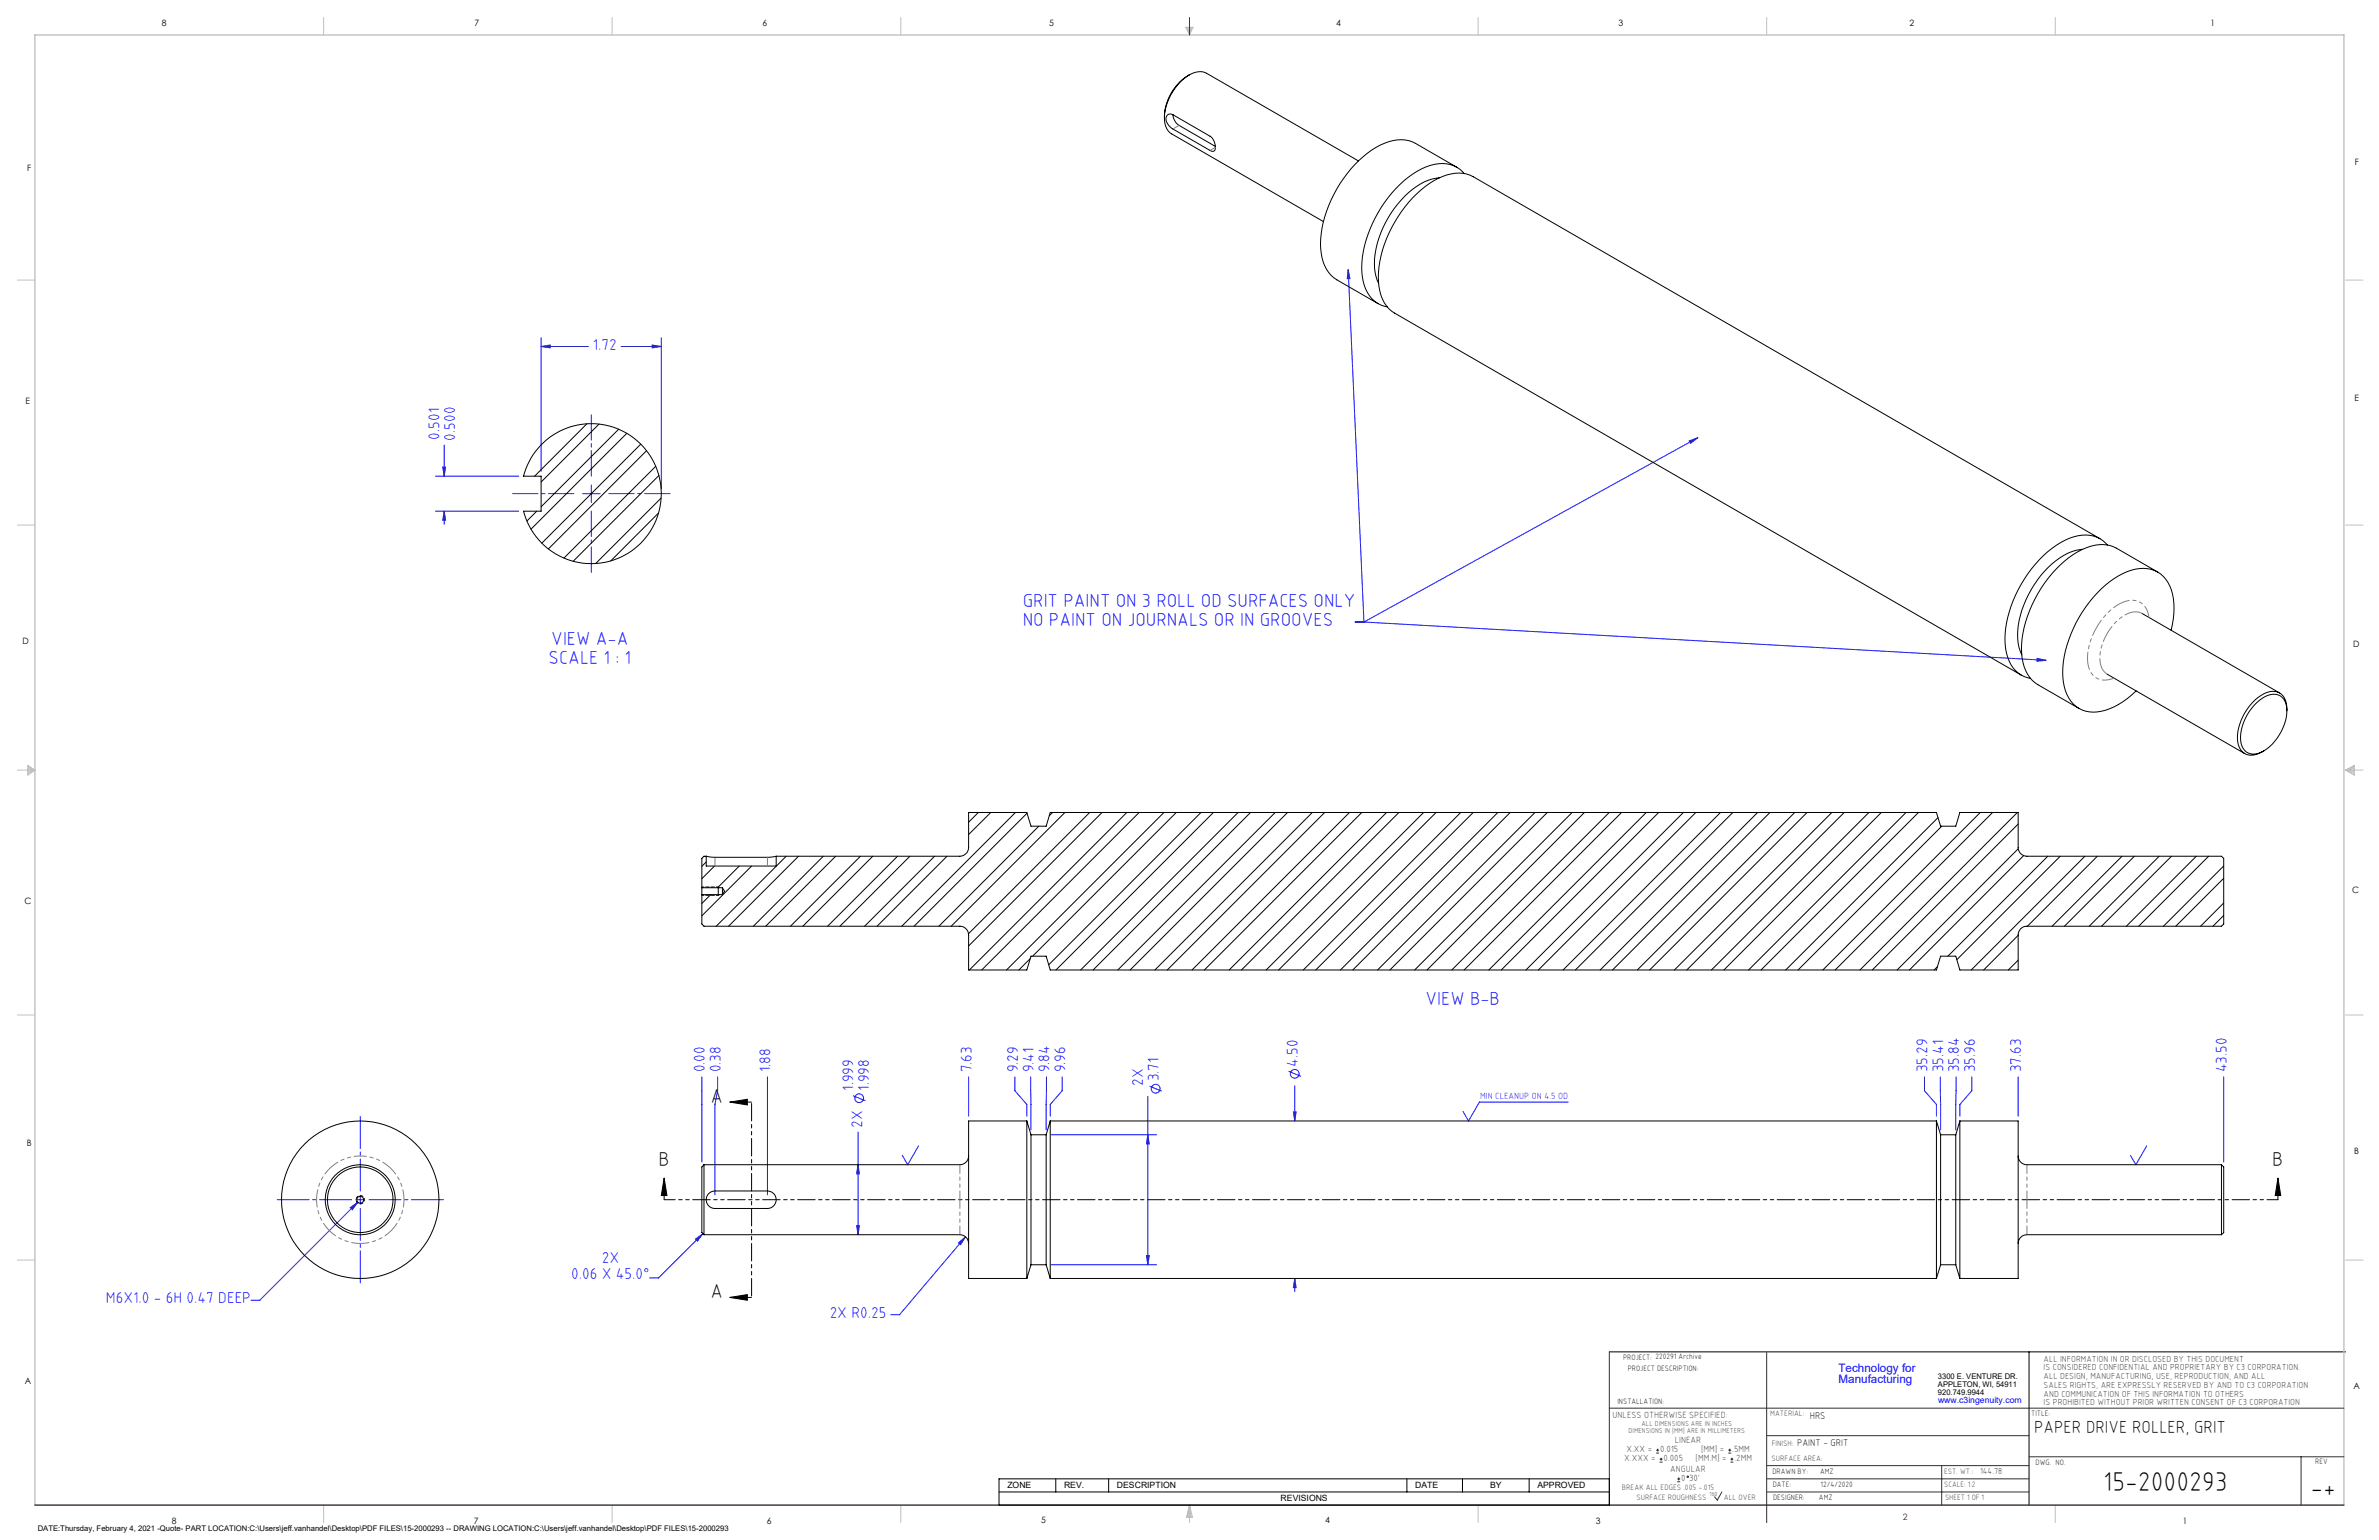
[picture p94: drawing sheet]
<svg xmlns="http://www.w3.org/2000/svg" width="864mm" height="559mm" viewBox="0 0 864 559" stroke-linecap="round" stroke-linejoin="round" font-family="sans-serif">
<defs><g id="words">
<g font-size="9.9">
<text x="763.5" y="541.1">15-2000293</text>
<text x="838.7" y="543.2">-+</text>
</g>
<g font-size="7.3">
<text x="258" y="400.3">A</text>
<text x="239" y="423.2">B</text>
<text x="824.9" y="423.2">B</text>
<text x="258" y="471.2">A</text>
</g>
<g font-size="6.8" fill="#00f">
<text x="371.3" y="220.2">GRIT PAINT ON 3 ROLL OD SURFACES ONLY</text>
<text x="371.3" y="227">NO PAINT ON JOURNALS OR IN GROOVES</text>
<text x="200.1" y="234.1">VIEW A-A</text>
<text x="199.2" y="240.9">SCALE 1 : 1</text>
<text x="517.5" y="364.8">VIEW B-B</text>
</g>
<text font-size="6.3" x="738.4" y="519.9">PAPER DRIVE ROLLER, GRIT</text>
<g font-size="5.7" fill="#00f">
<text x="215.2" y="126.8">1.72</text>
<text x="159.6" y="159.5" transform="rotate(-90 159.6 159.5)">0.501</text>
<text x="165.2" y="159.9" transform="rotate(-90 165.2 159.9)">0.500</text>
<text x="255.9" y="389.2" transform="rotate(-90 255.9 389.2)">0.00</text>
<text x="261.6" y="389.2" transform="rotate(-90 261.6 389.2)">0.38</text>
<text x="279.7" y="389.2" transform="rotate(-90 279.7 389.2)">1.88</text>
<text x="352.8" y="389.2" transform="rotate(-90 352.8 389.2)">7.63</text>
<text x="369.6" y="389.2" transform="rotate(-90 369.6 389.2)">9.29</text>
<text x="375.3" y="389.2" transform="rotate(-90 375.3 389.2)">9.41</text>
<text x="381" y="389.2" transform="rotate(-90 381 389.2)">9.84</text>
<text x="386.7" y="389.2" transform="rotate(-90 386.7 389.2)">9.96</text>
<text x="471.2" y="387" transform="rotate(-90 471.2 387)">4.50</text>
<text x="699.8" y="389.2" transform="rotate(-90 699.8 389.2)">35.29</text>
<text x="705.5" y="389.2" transform="rotate(-90 705.5 389.2)">35.41</text>
<text x="711.2" y="389.2" transform="rotate(-90 711.2 389.2)">35.84</text>
<text x="717" y="389.2" transform="rotate(-90 717 389.2)">35.96</text>
<text x="733.8" y="389.2" transform="rotate(-90 733.8 389.2)">37.63</text>
<text x="808.4" y="389.2" transform="rotate(-90 808.4 389.2)">43.50</text>
<text x="309.8" y="395.9" transform="rotate(-90 309.8 395.9)">1.999</text>
<text x="315.5" y="395.9" transform="rotate(-90 315.5 395.9)">1.998</text>
<text x="415" y="393.9" transform="rotate(-90 415 393.9)">2X</text>
<text x="420.7" y="392.4" transform="rotate(-90 420.7 392.4)">3.71</text>
<text x="313" y="409.2" transform="rotate(-90 313 409.2)">2X</text>
<text x="218.4" y="458.4">2X</text>
<text x="207.3" y="464">0.06 X 45.0°</text>
<text x="38.4" y="472.9">M6X1.0 - 6H 0.47 DEEP</text>
<text x="301.2" y="478.2">2X R0.25</text>
</g>
<g font-size="4.2" fill="#00f">
<text x="667.4" y="497.7">Technology for</text>
<text x="667.4" y="502">Manufacturing</text>
</g>
<g font-size="3.5">
<text x="657" y="514.9">HRS</text>
<text x="652.4" y="524.7">PAINT - GRIT</text>
</g>
<text font-size="3.3" fill="#00f" x="537.3" y="398.9">MIN CLEANUP ON 4.5 OD</text>
<g font-size="3.3" fill="#382c30">
<text x="585.4" y="514.4">UNLESS OTHERWISE SPECIFIED:</text>
<text x="590.4" y="526.8">X.XX =</text>
<text x="602.6" y="526.8">0.015</text>
<text x="608" y="523.6">LINEAR</text>
<text x="617.5" y="526.8">[MM] =</text>
<text x="628.8" y="526.8">.5MM</text>
<text x="589.6" y="530.1">X.XXX =</text>
<text x="603.9" y="530.1">0.005</text>
<text x="606.3" y="534">ANGULAR</text>
<text x="615.5" y="530.1">[MM.M] =</text>
<text x="629.6" y="530.1">.2MM</text>
<text x="610.3" y="537.3">0</text>
<text x="613.2" y="537.3">30'</text>
</g>
<g font-size="3.2">
<text x="58.8" y="9.6">8</text>
<text x="172.3" y="9.5">7</text>
<text x="276.8" y="9.5">6</text>
<text x="380.9" y="9.6">5</text>
<text x="485" y="9.5">4</text>
<text x="587.5" y="9.5">3</text>
<text x="693.1" y="9.5">2</text>
<text x="802.4" y="9.5">1</text>
<text x="854.9" y="59.8">F</text>
<text x="9.9" y="62">F</text>
<text x="9.3" y="146.5">E</text>
<text x="854.7" y="145.5">E</text>
<text x="8.2" y="233.6">D</text>
<text x="854.3" y="234.9">D</text>
<text x="8.9" y="328.1">C</text>
<text x="853.9" y="324.1">C</text>
<text x="9.7" y="415.8">B</text>
<text x="854.6" y="418.6">B</text>
<text x="9" y="502">A</text>
<text x="854.3" y="503.9">A</text>
<text x="62.3" y="552.9">8</text>
<text x="172" y="552.9">7</text>
<text x="278.3" y="552.9">6</text>
<text x="377.9" y="552.8">5</text>
<text x="481" y="552.8">4</text>
<text x="579.3" y="552.8">3</text>
<text x="792.4" y="552.8">1</text>
</g>
<g font-size="3.2" fill="#382c30">
<text x="741.9" y="494.1">ALL INFORMATION IN OR DISCLOSED BY THIS DOCUMENT</text>
<text x="741.9" y="497.3">IS CONSIDERED CONFIDENTIAL AND PROPRIETARY BY C3 CORPORATION.</text>
<text x="741.9" y="500.4">ALL DESIGN, MANUFACTURING, USE, REPRODUCTION, AND ALL</text>
<text x="741.9" y="503.6">SALES RIGHTS, ARE EXPRESSLY RESERVED BY AND TO C3 CORPORATION</text>
<text x="741.9" y="506.8">AND COMMUNICATION OF THIS INFORMATION TO OTHERS</text>
<text x="741.9" y="510">IS PROHIBITED WITHOUT PRIOR WRITTEN CONSENT OF C3 CORPORATION</text>
<text x="718.8" y="534.7">144.78</text>
<text x="690.7" y="551.6">2</text>
</g>
<text font-size="3.1" fill="#00f" x="703.5" y="509.2">www.c3ingenuity.com</text>
<g font-size="3.1">
<text x="365.7" y="540">ZONE</text>
<text x="386.3" y="540">REV.</text>
<text x="405.5" y="540">DESCRIPTION</text>
<text x="464.9" y="544.8">REVISIONS</text>
<text x="513.7" y="540">DATE</text>
<text x="540.9" y="540">BY</text>
<text x="558.1" y="540">APPROVED</text>
</g>
<g font-size="2.8">
<text x="589.2" y="493.3">PROJECT: 220291 Archive</text>
<text x="590.9" y="497.3">PROJECT DESCRIPTION:</text>
<text x="703.5" y="500.5">3300 E. VENTURE DR.</text>
<text x="703.5" y="503.3">APPLETON, WI, 54911</text>
<text x="587.1" y="509.6">INSTALLATION:</text>
<text x="703.5" y="506.2">920.749.9944</text>
<text x="737.3" y="513.8">TITLE:</text>
<text x="738.9" y="531.5">DWG. NO.</text>
<text x="840.5" y="531.3">REV</text>
<text x="643.4" y="534.9">DRAWN BY:</text>
<text x="643.5" y="539.7">DATE:</text>
<text x="660.7" y="534.7">AMZ</text>
<text x="660.9" y="539.6">12/4/2020</text>
<text x="643.6" y="544.4">DESIGNER:</text>
<text x="660.3" y="544.3">AMZ</text>
<text x="13.7" y="555.5">DATE:Thursday, February 4, 2021 -Quote- PART LOCATION:C:\Users\jeff.vanhandel\Desktop\PDF FILES\15-2000293 -- DRAWING LOCATION:C:\Users\jeff.vanhandel\Desktop\PDF FILES\15-2000293</text>
</g>
<g font-size="2.8" fill="#382c30">
<text x="642.6" y="513.8">MATERIAL:</text>
<text x="643.2" y="524.8">FINISH:</text>
<text x="643.1" y="530.1">SURFACE AREA:</text>
<text x="705.7" y="534.7">EST. WT.:</text>
<text x="705.7" y="539.7">SCALE: 1:2</text>
<text x="588.8" y="540.5">BREAK ALL EDGES .005 -.015</text>
<text x="594" y="544.2">SURFACE ROUGHNESS</text>
<text x="625.8" y="544.2">ALL OVER</text>
<text x="706.1" y="544.4">SHEET 1 OF 1</text>
</g>
<g font-size="2.5" fill="#382c30">
<text x="591.2" y="520.1">DIMENSIONS IN [MM] ARE IN MILLIMETERS</text>
<text x="595.9" y="517.3">ALL DIMENSIONS ARE IN INCHES</text>
</g>
<text font-size="2.2" fill="#382c30" x="620.6" y="542.9">160</text>
</g></defs>
<g fill="none" stroke="#000" stroke-width=".36">
<path d="M260.7 321.9v3M264.9 399.9h7.9M264.9 399.9l6.4-1v2zM241.1 427.5l1 6.3h-2zM241.1 427.5v7.8M826.9 427.5l1 6.3h-2zM826.9 427.5v7.8M264.9 470.8h7.9M264.9 470.8l6.4-1v2zM584.2 490.5h267.3M736.6 490.5v55.6M362.7 536.6h221.5v9.5h-221.5z"/>
<path d="M383.3 536.6v4.8M402.4 536.6v4.8M510.7 536.6v4.8M530.9 536.6v4.8M555.1 536.6v4.8M362.7 541.4h221.5"/>
</g>
<g fill="none" stroke="#c0c0c0" stroke-width=".36">
<path d="M117.5 6.4v6.3M222.2 6.4v6.3M327 6.4v6.3M430.4 9.9h2.7l-1.3 2.8zM430.9 9.9l.9 2.8M431.2 9.9l.6 2.8M432.1 9.9l-.3 2.8M432.6 9.9l-.8 2.8M536.6 6.4v6.3M641.3 6.4v6.3M746.1 6.4v6.3M6.3 101.6h6.4"/>
<path d="M851.5 101.6h6.3M6.3 190.5h6.4M851.5 190.5h6.3M6.3 279.4h6.4M10.1 277.7l2.6 1.7-2.6 1.9zM10.1 278.2l2.6 1.2M10.1 278.8l2.6 .6M12.7 279.4l-2.6 1.2M12.7 279.4l-2.6 .5M851.5 279.4h6.3M851.5 279.4l3.1 .5M851.5 279.4l3.1 1.2"/>
<path d="M851.5 279.4l3.1-1.7v3.6zM854.6 278.8l-3.1 .6M854.6 278.2l-3.1 1.2M6.3 368.3h6.4M851.5 368.3h6.3M6.3 457.2h6.4M851.5 457.2h6.3M117.5 546.1v6.4M222.2 546.1v6.4M327 546.1v6.4M431.8 546.1v6.4M431.8 546.1l1.1 4.5h-2.2z"/>
<path d="M431.8 546.1l.6 4.5M431.8 546.1l-.9 4.5M431.8 546.1l-.4 4.5M431.8 546.1l.3 4.5M536.6 546.1v6.4M746.1 546.1v6.4"/>
</g>
<path d="M12.7 546.1v-533.4h838.2v533.4" fill="none" stroke="#c0c0c0" stroke-width=".5"/>
<g fill="none" stroke="#00f" stroke-width=".36">
<path d="M431.8 6.4v6.3M489.4 97.8l.6 3.3h-.9zM489.4 97.8l5.7 127.9M196.4 125.7l3.3-.5v1zM196.4 122.6v48.4M196.4 125.7h17.2M225.5 125.7h14.6M236.7 125.2l3.4 .5-3.4 .5zM240.1 122.6v54.7M613.2 160l3.1-1.2-2.6 2.1zM616.3 158.8l-121.2 66.9M158.1 172.8h30.2"/>
<path d="M160.7 169.5h1l-.4 3.3zM161.3 161.5v11.3M211.5 179.1h6.3M214.7 176v6.3M158.1 185.5h30.2M161.3 185.5l.4 3.3h-1zM161.3 185.5v4.8M491.9 225.7h3.2M495.1 225.7l247.6 13.9M739.5 238.9l3.2 .7-3.3 .3zM254.8 390.8v30.8M260.5 390.8v5l-1 5v32.8"/>
<path d="M278.6 390.8v42.8M309.6 397.6l4.5 1.8M351.6 390.8v14.2M368.4 390.8v5l4.3 5v4.2M374.2 390.8l.1 19.2M379.9 390.8l-.1 19.2M385.6 390.8v5l-4.4 5v4.2M416.7 397.8v61.1M417.3 394.1l4.5 1.9M467.7 388.7l4.6 1.9M470 394v12.8M569.3 399.9h-32.3l-3.9 6.9-2-3.5"/>
<path d="M698.6 390.8v5l4.3 5v4.2M704.4 390.8l.1 19.2M710.1 390.8l-.1 19.2M715.8 390.8v5l-4.4 5v4.2M732.6 390.8v14.2M807.2 390.8v30.8M311.5 410.8v37.2M333.4 415.8l-3.9 6.8-2-3.4M381.5 411.8h38.3M416.7 411.8l.5 3.3h-1zM469.5 403.5h1l-.5 3.3zM779.3 415.8l-4 6.8-1.9-3.4"/>
<path d="M127.2 438.2l2.7-2-2 2.7zM129.2 435.3h3.2M129.9 436.2l-35.6 35.6h-3.2M130.8 433.7v3.2M311.5 422.6l.5 3.3h-1zM252.5 449.6l2.7-2-2 2.7zM255.2 447.6l-16.2 16.1h-3.2M311 444.7h1l-.5 3.3zM347.9 451l2.6-2.2-1.8 2.8zM350.5 448.8l-24 28.3h-3.1M381.5 458.9h38.3M416.2 455.6h1l-.5 3.3z"/>
<path d="M470 463.9l.5 3.3h-1zM470 463.9v4.8"/>
<circle cx="311.9" cy="398.5" r="1.59"/>
<circle cx="419.5" cy="395" r="1.59"/>
<circle cx="470" cy="389.6" r="1.59"/>
</g>
<path d="M584.2 490.5v55.6M641.3 490.7v61.8M584.2 511h266.7M641.3 520.9h95.3M641.3 531.8h95.3M641.3 536.6h95.3M704.8 531.8v14.3M736.6 528.6h114.3M835.3 528.6v17.5M625.1 541.4l-1.7 2.9-1-1.2M641.3 541.4h95.3" fill="none" stroke="#382c30" stroke-width=".36"/>
<path d="M12.7 546.1h838.2" fill="none" stroke="#382c30" stroke-width=".5"/>
<path d="M132.3 435.3a1.5 1.5 0 0 0-2.2-1.3 1.5 1.5 0 0 0-.2 2.6 1.5 1.5 0 0 0 2.4-1.1v-.2" fill="none" stroke="#000" stroke-width=".36" stroke-dasharray="1.3 .6" stroke-dashoffset=".7" stroke-linecap="butt"/>
<path d="M260.8 321.9l.3 .2M261.1 324.6l-.3 .3" fill="none" stroke="#000" stroke-width=".36" stroke-dasharray="1.3 .6"/>
<path d="M254.8 321.9h6M260.8 324.9h-6" fill="none" stroke="#000" stroke-width=".36" stroke-dasharray="1.3 .6" stroke-dashoffset=".5"/>
<path d="M127.6 435.3h-27M130.8 432.1v-26.9M130.8 438.5v27M134 435.3h27" fill="none" stroke="#00f" stroke-width=".36" stroke-dasharray="15.2 1.3 1.3 1.3" stroke-dashoffset="3.7"/>
<path d="M272.8 399.9v70.9" fill="none" stroke="#000" stroke-width=".36" stroke-dasharray="6.3 1.3 1.3 1.3 1.3 1.3" stroke-dashoffset="-.5"/>
<path d="M826.9 435.3h-585.8" fill="none" stroke="#000" stroke-width=".36" stroke-dasharray="6.3 1.3 1.3 1.3 1.3 1.3" stroke-dashoffset="2.4"/>
<path d="M208.3 179.1h-22.2M214.7 172.8v-22.3M221 179.1h22.2M214.7 185.5v22.2" fill="none" stroke="#00f" stroke-width=".36" stroke-dasharray="15.2 1.3 1.3 1.3" stroke-dashoffset="6"/>
<g fill="#000">
<path d="M264.9 399.9l6.4-1v2zM264.9 470.8l6.4-1v2z"/>
<path d="M826.9 427.5l1 6.3h-2zM241.1 427.5l1 6.3h-2z"/>
</g>
<g fill="#00f">
<path d="M160.7 169.5h1l-.4 3.3zM161.3 185.5l.4 3.3h-1z"/>
<path d="M489.4 97.8l.6 3.3h-.9zM613.2 160l3.1-1.2-2.6 2.1zM739.5 238.9l3.2 .7-3.3 .3z"/>
<path d="M236.7 125.2l3.4 .5-3.4 .5zM196.4 125.7l3.3-.5v1z"/>
<path d="M347.9 451l.8 .6 1.8-2.8zM252.5 449.6l2.7-2-2 2.7zM127.2 438.2l.7 .7 2-2.7z"/>
<path d="M311.5 422.6l.5 3.3h-1zM311 444.7h1l-.5 3.3zM416.7 411.8l.5 3.3h-1zM416.2 455.6h1l-.5 3.3zM469.5 403.5h1l-.5 3.3zM470 463.9l.5 3.3h-1z"/>
</g>
<g fill="none" stroke="#000" stroke-width=".36">
<path d="M431.7 27.2a19.1 19.1 0 0 0-8.8 17.6 5.5 5.5 0 0 0 2.4 3.8l55.1 31.8M431.7 27.2a6.5 6.5 0 0 1 6.3-.6l55.1 31.8M431.7 27.2a18.3 18.3 0 0 0-9 15.6M423.7 41.8l.9-.5 .8 .2 13.8 7.9a4.8 4.8 0 0 1 1.7 5.2l-.4 .3-.9-.1-14-8.1a3.9 3.9 0 0 1-1.9-4.9zM425.8 41.6l.4 1.7 1.3 1.8 13.7 8M522.5 64.5a21.6 21.6 0 0 0-13.9 8.2 35.8 35.8 0 0 0-9.6 24.6l.5 3 1 2.5M528.8 60.7l-14.9-8.7a13.2 13.2 0 0 0-12.7 .6 44.3 44.3 0 0 0-20.9 28.1 23.5 23.5 0 0 0 1.3 17.1 10.5 10.5 0 0 0 3.7 3.7l14.9 8.7M531.5 63a10.9 10.9 0 0 0-12.2-3 35.8 35.8 0 0 0-19.1 17.2 38 38 0 0 0-5.6 23.4 11.6 11.6 0 0 0 9 10.7M213 153.8l-18.9 19M217.5 153.9l-21.1 21M224.6 155.8l-28.2 28.1M227.5 157.2l-34.7 34.8"/>
<path d="M196.3 161.6a25.4 25.4 0 0 1 39 2.7 25.4 25.4 0 0 1-9.9 37.8 25.4 25.4 0 0 1-35.4-16.6h6.4v-12.7h-6.4a26.2 26.2 0 0 1 6.3-11.2zM232.6 161.1l-35.9 36M234.7 163.5l-35.6 35.7M238 169.2l-33.3 33.3M239.2 172.5l-31.1 31.2M194.8 185.5l-3.5 3.6M239 186.2l-17.3 17.4M240 180.7l-23.7 23.8M756 199.3a21.9 21.9 0 0 0-14 8.1 36.1 36.1 0 0 0-9.5 24.7 14.3 14.3 0 0 0 1.4 5.5M762.3 195.5l-227.5-131.4a14.3 14.3 0 0 0-14.2 1.4 44.8 44.8 0 0 0-20.3 35 14.2 14.2 0 0 0 6 13.1l227.4 131.4M765 197.8a11 11 0 0 0-12.3-3 36 36 0 0 0-19 17.1 38.2 38.2 0 0 0-5.6 23.5 11.5 11.5 0 0 0 9 10.7M783.3 207.6l-15-8.7a13.2 13.2 0 0 0-12.7 .6 44.1 44.1 0 0 0-20.8 28.1 23.4 23.4 0 0 0 1.2 17.1 10.2 10.2 0 0 0 3.7 3.7l15 8.7"/>
<path d="M777.6 222.6l49.9 28.9M788.1 228.7a24.5 24.5 0 0 0-1.1-17.4 10.7 10.7 0 0 0-13.3-4.4 35.1 35.1 0 0 0-17.8 15.2 40.1 40.1 0 0 0-6.9 25.4 11.5 11.5 0 0 0 9.4 10.8 20.9 20.9 0 0 0 15.3-6l1.7-1.6M764.9 244.6l49.9 28.8M819.2 255a7.6 7.6 0 0 1 8.6-2.5 7.2 7.2 0 0 1 2.2 7.6 17.9 17.9 0 0 1-10.3 13.3 4.7 4.7 0 0 1-6.3-4.9 18.2 18.2 0 0 1 5.8-13.5zM830.2 257.9a5.9 5.9 0 0 0-4.5-7 11.2 11.2 0 0 0-9.1 5.3 17.9 17.9 0 0 0-4.1 14 5 5 0 0 0 7.6 3.2l1.7-.9M355.1 294.8l-3.5 3.5M359.7 294.8l-8.1 8M368.6 294.8l-41.3 41.3M372.9 295.1l-41.1 41M377.1 299.8l-36.3 36.3M382.1 294.8l-1.2 1.2M386.6 294.8l-41.3 41.3"/>
<path d="M395.6 294.8l-44 44M400 294.8l-48.4 48.5M409 294.8l-57.1 57.2M413.5 294.8l-57.1 57.2M422.5 294.8l-57.1 57.2M427 294.8l-52.1 52.2M436 294.8l-55.3 55.3M440.5 294.8l-57.2 57.2M449.4 294.8l-57.1 57.2M454 294.8l-57.2 57.2M462.9 294.8l-57.1 57.2M467.4 294.8l-57.2 57.2"/>
<path d="M476.4 294.8l-57.2 57.2M480.9 294.8l-57.2 57.2M489.9 294.8l-57.2 57.2M494.3 294.8l-57.1 57.2M503.3 294.8l-57.1 57.2M507.8 294.8l-57.1 57.2M516.8 294.8l-57.2 57.2M521.3 294.8l-57.2 57.2M530.3 294.8l-57.2 57.2M534.8 294.8l-57.2 57.2M543.7 294.8l-57.1 57.2M548.2 294.8l-57.1 57.2"/>
<path d="M557.2 294.8l-57.1 57.2M561.7 294.8l-57.2 57.2M570.7 294.8l-57.2 57.2M575.2 294.8l-57.2 57.2M584.2 294.8l-57.2 57.2M588.6 294.8l-57.1 57.2M597.6 294.8l-57.1 57.2M602.1 294.8l-57.1 57.2M611.1 294.8l-57.2 57.2M615.6 294.8l-57.2 57.2M624.6 294.8l-57.2 57.2M629 294.8l-57.1 57.2"/>
<path d="M638 294.8l-57.1 57.2M642.5 294.8l-57.1 57.2M651.5 294.8l-57.1 57.2M656 294.8l-57.2 57.2M665 294.8l-57.2 57.2M669.5 294.8l-57.2 57.2M678.4 294.8l-57.1 57.2M682.9 294.8l-57.1 57.2M691.9 294.8l-57.1 57.2M696.4 294.8l-57.1 57.2M703.5 296.7l-55.3 55.3M704.9 299.8l-52.2 52.2"/>
<path d="M718.9 294.8l-57.2 57.2M723.3 294.8l-57.1 57.2M732.3 294.8l-57.1 57.2M732.6 299l-52.9 53M256.4 310.7l3.1 .4h19.5l2.8-.4M256.4 312.8l-1.6 1.6M256.4 310.7h-.8l-.8 .8v10.6M256.4 310.7v3.6h25.4v-3.6M259.4 314.3l-4.6 4.5M268.4 314.3l-7.9 7.8M272.8 314.3l-18 18M281.8 310.7h66.6a3.3 3.3 0 0 0 3.2-3.2v-12.7h21.1l1.6 5h5.5l1.4-5h321.7l1.6 5h5.5l1.4-5h21.2v12.7a3.2 3.2 0 0 0 3.2 3.2h70.6l.8 .8v23.8l-.8 .8h-70.6a3.1 3.1 0 0 0-3.2 3.2v12.7h-21.2l-1.4-5h-5.5l-1.6 5h-321.7l-1.4-5h-5.5l-1.6 5h-21.1v-12.7a3.2 3.2 0 0 0-3.2-3.2h-92.8l-.8-.8v-10.7"/>
<path d="M285.4 310.7l-25.4 25.4M289.9 310.7l-25.4 25.4M298.9 310.7l-25.4 25.4M303.4 310.7l-25.4 25.4M312.3 310.7l-25.4 25.4M316.8 310.7l-25.4 25.4M325.8 310.7l-25.4 25.4M330.3 310.7l-25.4 25.4M339.3 310.7l-25.4 25.4M343.8 310.7l-25.4 25.4M732.6 308l-43.9 44M734.6 310.4l-41.5 41.6"/>
<path d="M743.4 310.7l-36.3 36.3M747.9 310.7l-37.5 37.5M756.8 310.7l-41.2 41.3M761.4 310.7l-25.4 25.4M770.3 310.7l-25.4 25.4M774.8 310.7l-25.4 25.4M783.8 310.7l-25.4 25.4M788.3 310.7l-25.4 25.4M797.3 310.7l-25.4 25.4M801.8 310.7l-25.4 25.4M807.2 314.2l-21.8 21.9M807.2 318.7l-17.4 17.4"/>
<path d="M254.8 322.1v2.5M254.8 324.6h7.5M254.8 322.1h7.5M258 324.6l-3.2 3.2M262.3 322.1v2.5M262.3 322.1l.7 1.3-.7 1.2M732.6 339.4l-12.5 12.6M807.2 327.7l-8.4 8.4M807.2 332.2l-3.9 3.9M374 347.8l-4.1 4.2M703.3 350.8l-1.2 1.2M732.6 348.4l-3.5 3.6"/>
<path d="M351.6 419.5a3.2 3.2 0 0 1-3.2 3.1h-92.8M372.7 406.8v57.1M372.7 406.8h-21.1v57.1h21.1M372.7 406.8l1.6 5M374.3 411.8v47.1M374.3 411.8h5.5M379.8 411.8v47.1M381.2 406.8v57.1M381.2 406.8h321.7M381.2 406.8l-1.4 5M702.9 406.8v57.1M702.9 406.8l1.6 5"/>
<path d="M704.5 411.8v47.1M704.5 411.8h5.5M710 411.8v47.1M711.4 406.8v57.1M711.4 406.8h21.2v57.1h-21.2M711.4 406.8l-1.4 5M732.6 419.5a3.1 3.1 0 0 0 3.2 3.1h70.6M255.6 422.6v25.4M255.6 422.6l-.8 .8v23.9l.8 .7M257.2 433.2l.8-.7 1.5-.3h19.1a3.2 3.2 0 0 1 3.1 3.1 3.2 3.2 0 0 1-3.1 3.2h-19.1a3.2 3.2 0 0 1-2.9-1.9 3.2 3.2 0 0 1 .6-3.4zM806.4 422.6v25.4M806.4 422.6l.8 .8v23.9l-.8 .7"/>
<path d="M255.6 448h92.8a3.3 3.3 0 0 1 3.2 3.2M374.3 458.9l-1.6 5M374.3 458.9h5.5M379.8 458.9l1.4 5M704.5 458.9l-1.6 5M704.5 458.9h5.5M710 458.9l1.4 5M806.4 448h-70.6a3.2 3.2 0 0 0-3.2 3.2M381.2 463.9h321.7"/>
<circle cx="130.8" cy="435.3" r="12.7"/>
<circle cx="130.8" cy="435.3" r="28.6"/>
<circle cx="130.8" cy="435.3" r="1.26"/>
<circle cx="130.8" cy="435.3" r="11.9"/>
</g>
<path d="M735.8 422.6v25.4M348.4 448v-25.4" fill="none" stroke="#808080" stroke-width=".36" stroke-dasharray="6.3 1.3 1.3 1.3 1.3 1.3" stroke-dashoffset="3.2"/>
<path d="M777.6 222.6a6.5 6.5 0 0 0-6.9 .9 19.4 19.4 0 0 0-8.3 16.8 5.6 5.6 0 0 0 2.5 4.3" fill="none" stroke="#808080" stroke-width=".36" stroke-dasharray="6.3 1.3 1.3 1.3 1.3 1.3" stroke-dashoffset="-.1"/>
<path d="M767.4 246a6.3 6.3 0 0 1-9.4-4.9 23.6 23.6 0 0 1 12.8-22.6 6.3 6.3 0 0 1 9.3 5.5" fill="none" stroke="#808080" stroke-width=".36" stroke-dasharray="6.3 1.3 1.3 1.3 1.3 1.3" stroke-dashoffset="2"/>
<path d="M428 45.5l-2.2 1.3M441.2 53.4l-1.9 1.2M259.5 314.2v-3.1M278.6 314.2v-3.1" fill="none" stroke="#808080" stroke-width=".36" stroke-dasharray="6.3 1.3 1.3 1.3 1.3 1.3"/>
<path d="M130.8 419.4a15.9 15.9 0 0 1 14 23.4 15.9 15.9 0 0 1-27.2 1.4 15.9 15.9 0 0 1 11.5-24.7l1.7-.1" fill="none" stroke="#808080" stroke-width=".36" stroke-dasharray="6.3 1.3 1.3 1.3 1.3 1.3" stroke-dashoffset="4.1"/>
<g fill="none" stroke="#382c30" stroke-width=".36">
<path d="M601.2 527.3h1.1M601.2 526.2h1.1M601.7 525.7v1M602.5 530.5h1M602.5 529.5h1M603 529v1M608.9 537.7h1M608.9 536.6h1M609.4 536.1v1.1M627.4 527.3h1M627.4 526.2h1M627.9 525.7v1"/>
<path d="M628.2 530.5h1M628.2 529.5h1M628.7 529v1"/>
<circle cx="612.7" cy="535.9" r=".27"/>
</g>
<use href="#words"/>
</svg>
